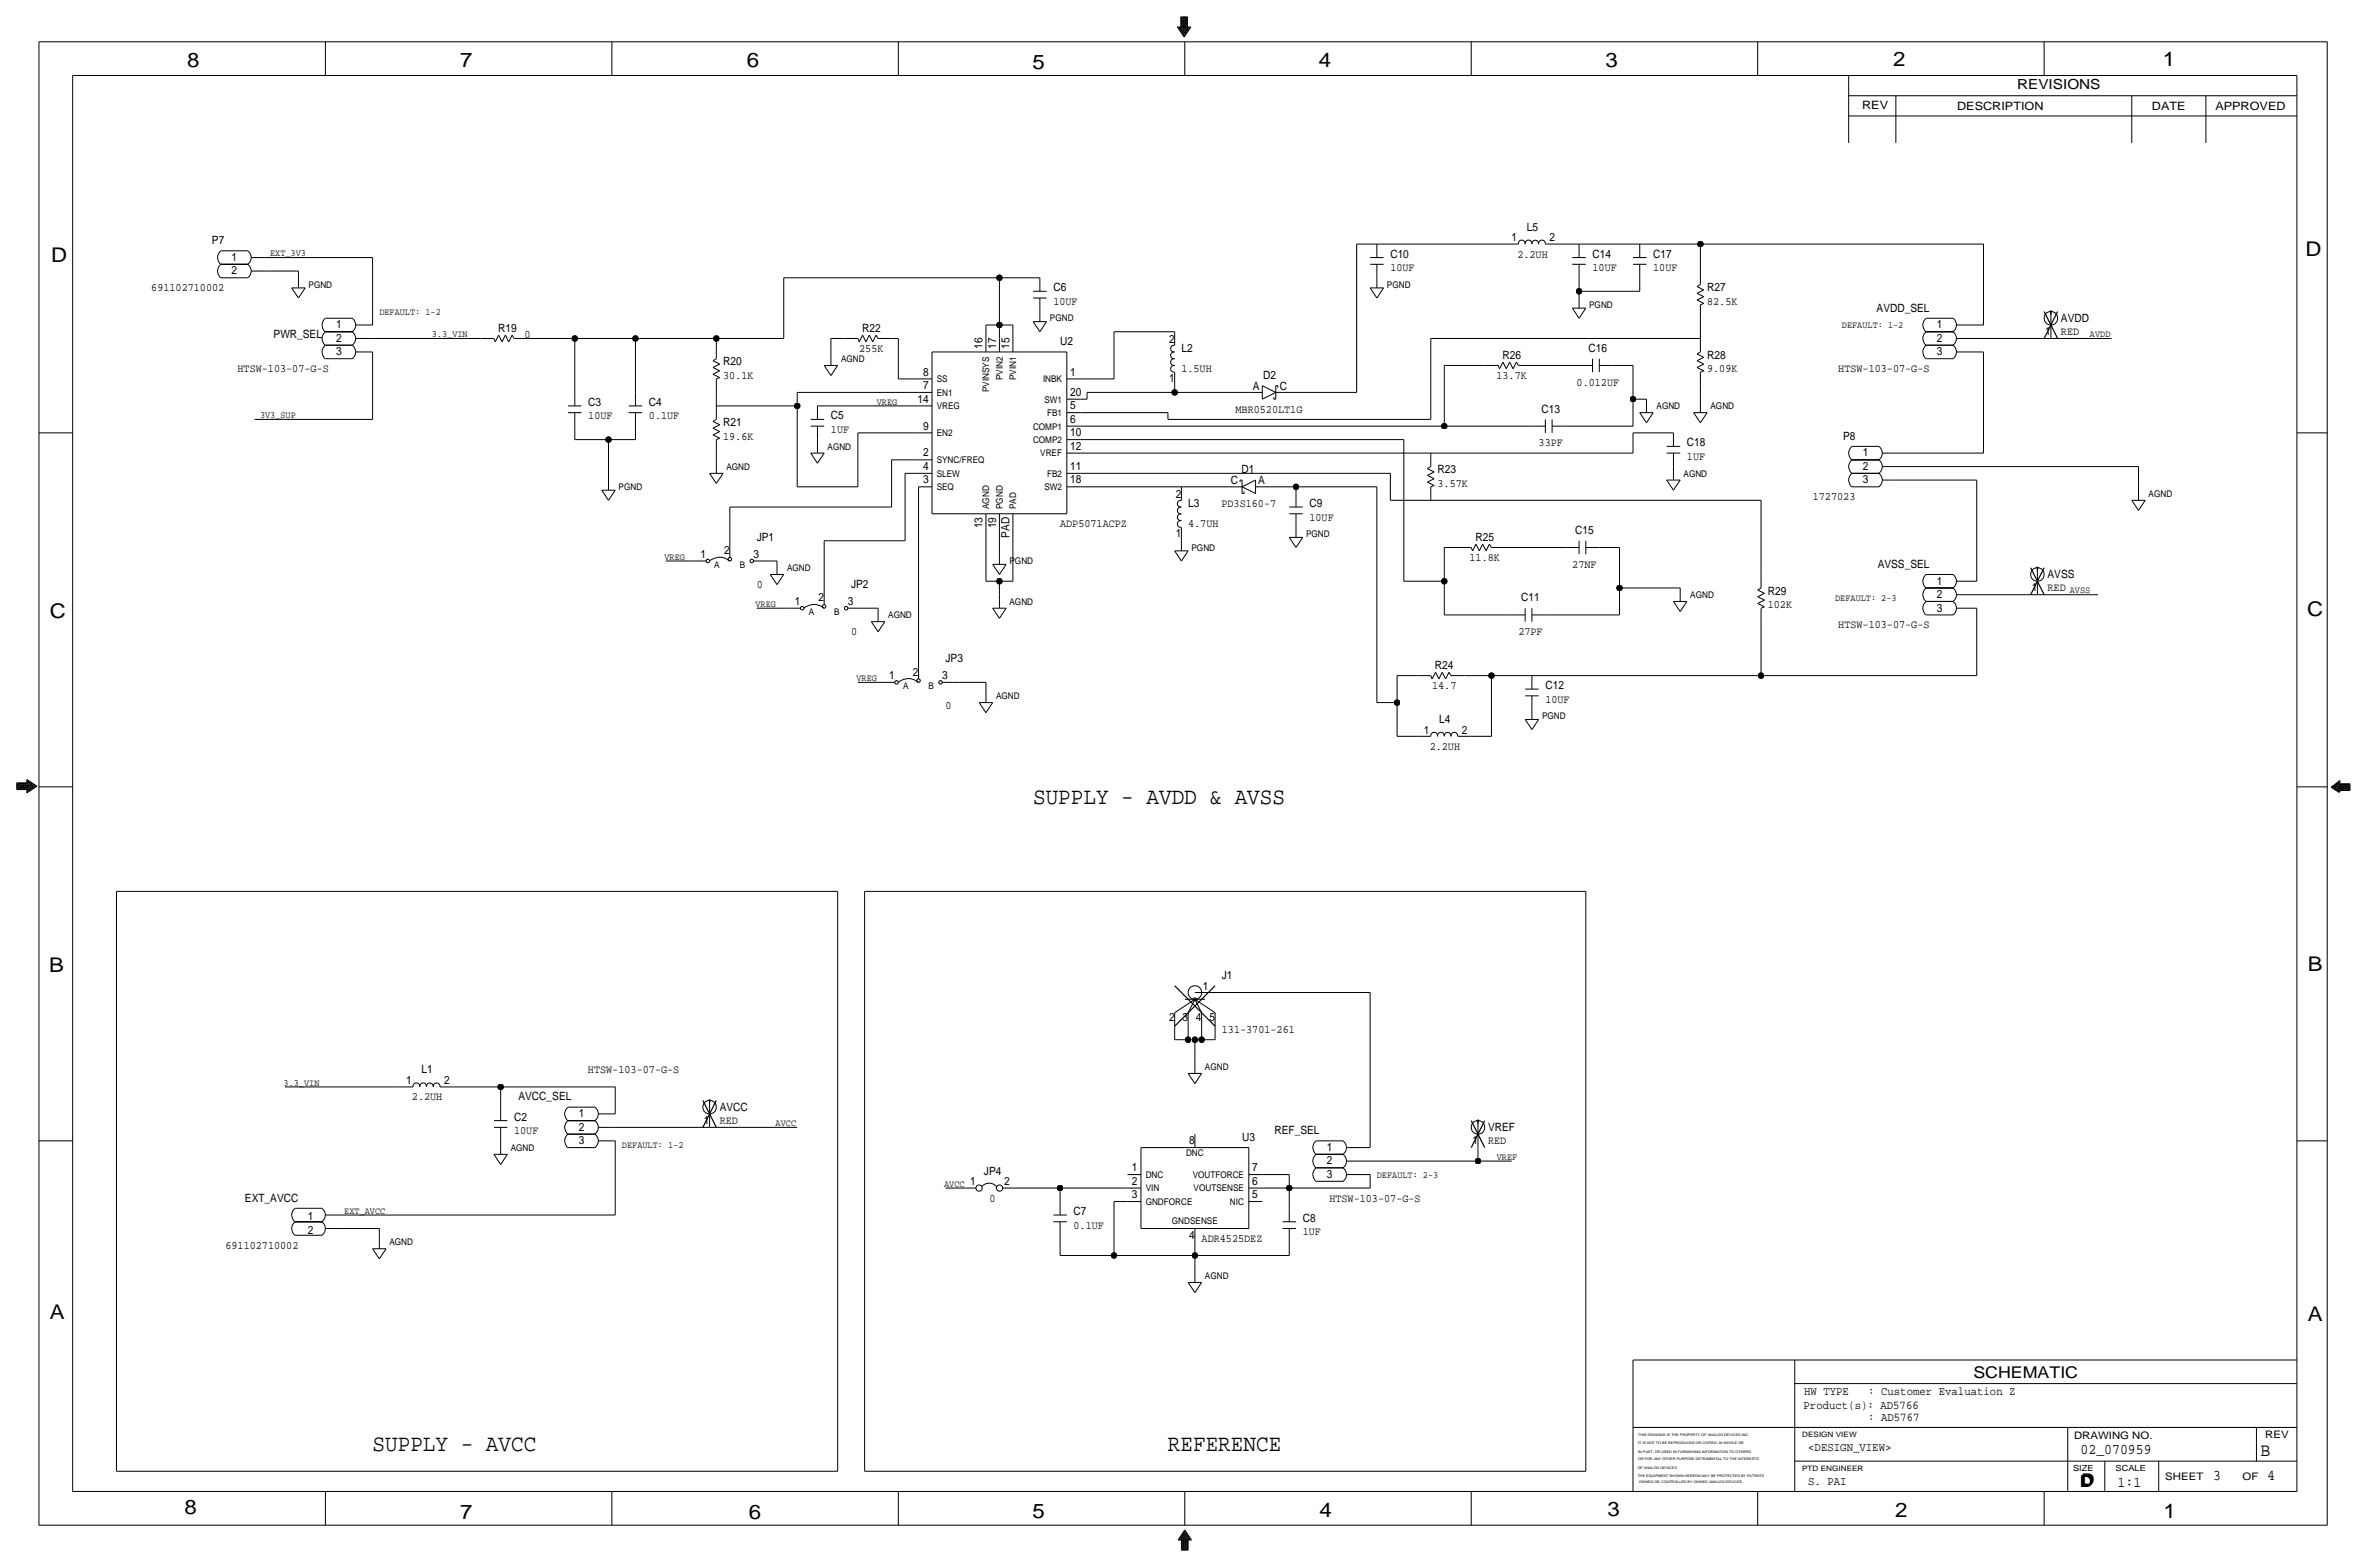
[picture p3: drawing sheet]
<svg xmlns="http://www.w3.org/2000/svg" width="892mm" height="590mm" viewBox="0 0 892 590" stroke-linecap="round" stroke-linejoin="round" font-family="sans-serif">
<defs><g id="words">
<g font-size="8.9">
<text x="389.3" y="302.8">SUPPLY - AVDD &amp; AVSS</text>
<text x="140.4" y="546.6">SUPPLY - AVCC</text>
<text x="440.1" y="546.6">REFERENCE</text>
</g>
<g font-size="7.6">
<text x="70.6" y="25.4">8</text>
<text x="173.4" y="25.4">7</text>
<text x="281.4" y="25.1">6</text>
<text x="389.1" y="26.2">5</text>
<text x="497" y="25.4">4</text>
<text x="605" y="25.1">3</text>
<text x="713.4" y="24.9">2</text>
<text x="815" y="24.9">1</text>
<text x="19.3" y="98.8">D</text>
<text x="868.9" y="96.5">D</text>
<text x="18.7" y="232.7">C</text>
<text x="869.4" y="232.2">C</text>
<text x="869.6" y="365.8">B</text>
<text x="18.5" y="366">B</text>
<text x="18.7" y="496.8">A</text>
<text x="869.6" y="497.6">A</text>
<text x="69.5" y="570.5">8</text>
<text x="173.4" y="572.3">7</text>
<text x="282.1" y="572.3">6</text>
<text x="389.1" y="571.8">5</text>
<text x="497.3" y="571.5">4</text>
<text x="605.7" y="571.2">3</text>
<text x="714.2" y="571.5">2</text>
<text x="815.3" y="572">1</text>
</g>
<text font-size="7" x="851.9" y="548.4">B</text>
<g font-size="6.1">
<text x="743.7" y="518.9">SCHEMATIC</text>
<text x="783.8" y="560.3">D</text>
<text x="784.3" y="559.8">D</text>
</g>
<g font-size="5.6">
<text x="784" y="547.9">02_070959</text>
<text x="834.1" y="557.5">3</text>
<text x="854.4" y="557.5">4</text>
<text x="798" y="560.1">1:1</text>
</g>
<text font-size="5.2" x="760.2" y="33.5">REVISIONS</text>
<g font-size="4.5">
<text x="679.9" y="525.5">HW TYPE</text>
<text x="704" y="525.5">: Customer Evaluation Z</text>
<text x="679.7" y="530.9">Product(s): AD5766</text>
<text x="704" y="535.2">: AD5767</text>
<text x="681.4" y="546.6">&lt;DESIGN_VIEW&gt;</text>
<text x="681.4" y="559.3">S. PAI</text>
</g>
<g font-size="4.3">
<text x="701.8" y="41.1">REV</text>
<text x="737.6" y="41.4">DESCRIPTION</text>
<text x="811" y="41.4">DATE</text>
<text x="834.8" y="41.4">APPROVED</text>
<text x="575.4" y="86.9">L5</text>
<text x="79.9" y="91.9">P7</text>
<text x="569.6" y="90.9">1</text>
<text x="583.9" y="90.9">2</text>
<text x="87.3" y="98.3">1</text>
<text x="524" y="97">C10</text>
<text x="571.8" y="97">2.2UH</text>
<text x="600.2" y="97">C14</text>
<text x="623" y="97">C17</text>
<text x="87.3" y="103.4">2</text>
<text x="524" y="102.1">10UF</text>
<text x="600.2" y="102.1">10UF</text>
<text x="623" y="102.1">10UF</text>
<text x="57" y="109.7">691102710002</text>
<text x="397" y="109.7">C6</text>
<text x="643.3" y="109.7">R27</text>
<text x="397" y="114.8">10UF</text>
<text x="643.3" y="114.8">82.5K</text>
<text x="707.2" y="117.3">AVDD_SEL</text>
<text x="126.6" y="123.7">1</text>
<text x="187.7" y="125">R19</text>
<text x="324.9" y="125">R22</text>
<text x="729.9" y="123.7">1</text>
<text x="776.7" y="121.2">AVDD</text>
<text x="103.1" y="127.5">PWR_SEL</text>
<text x="126.6" y="128.8">2</text>
<text x="197.7" y="127.5">0</text>
<text x="370.3" y="131.3" transform="rotate(-90 370.3 131.3)">16</text>
<text x="375.4" y="131.3" transform="rotate(-90 375.4 131.3)">17</text>
<text x="380.4" y="131.3" transform="rotate(-90 380.4 131.3)">15</text>
<text x="399.5" y="130">U2</text>
<text x="440.5" y="129">2</text>
<text x="729.9" y="128.8">2</text>
<text x="770.7" y="126.2">1</text>
<text x="776.7" y="126.2">RED</text>
<text x="126.6" y="133.9">3</text>
<text x="272.5" y="137.7">R20</text>
<text x="323.8" y="132.6">255K</text>
<text x="445.2" y="132.6">L2</text>
<text x="566.2" y="135.1">R26</text>
<text x="598.7" y="132.6">C16</text>
<text x="643.3" y="135.1">R28</text>
<text x="729.9" y="133.9">3</text>
<text x="89.5" y="140.2">HTSW-103-07-G-S</text>
<text x="272.5" y="142.7">30.1K</text>
<text x="347.8" y="141.5">8</text>
<text x="403.3" y="141.5">1</text>
<text x="440.5" y="143.8">1</text>
<text x="445.2" y="140.2">1.5UH</text>
<text x="476" y="142.7">D2</text>
<text x="563.9" y="142.7">13.7K</text>
<text x="643.3" y="140.2">9.09K</text>
<text x="692.8" y="140.2">HTSW-103-07-G-S</text>
<text x="347.8" y="146.6">7</text>
<text x="403.3" y="149.1">20</text>
<text x="472.1" y="146.8">A</text>
<text x="482.3" y="146.8">C</text>
<text x="594.2" y="145.3">0.012UF</text>
<text x="221.7" y="152.9">C3</text>
<text x="244.6" y="152.9">C4</text>
<text x="345.7" y="151.6">14</text>
<text x="403.3" y="154.2">5</text>
<text x="465.6" y="155.4">MBR0520LT1G</text>
<text x="580.9" y="155.4">C13</text>
<text x="221.7" y="158">10UF</text>
<text x="244.6" y="158">0.1UF</text>
<text x="272.5" y="160.5">R21</text>
<text x="313.1" y="158">C5</text>
<text x="347.8" y="161.8">9</text>
<text x="403.3" y="159.3">6</text>
<text x="272.5" y="165.6">19.6K</text>
<text x="313.1" y="163.1">1UF</text>
<text x="403.3" y="164.3">10</text>
<text x="694.5" y="165.6">P8</text>
<text x="347.8" y="172">2</text>
<text x="403.3" y="169.4">12</text>
<text x="579.8" y="168.1">33PF</text>
<text x="635.7" y="168.1">C18</text>
<text x="635.7" y="173.2">1UF</text>
<text x="702" y="172">1</text>
<text x="347.8" y="177">4</text>
<text x="403.3" y="177">11</text>
<text x="467.9" y="178.3">D1</text>
<text x="541.7" y="178.3">R23</text>
<text x="702" y="177">2</text>
<text x="347.8" y="182.1">3</text>
<text x="403.3" y="182.1">18</text>
<text x="463.8" y="182.4">C</text>
<text x="474.2" y="182.4">A</text>
<text x="541.7" y="183.4">3.57K</text>
<text x="702" y="182.1">3</text>
<text x="443.1" y="187.5">2</text>
<text x="447.8" y="191">L3</text>
<text x="460.3" y="191">PD3S160-7</text>
<text x="493.5" y="191">C9</text>
<text x="683.2" y="188.5">1727023</text>
<text x="493.5" y="196.1">10UF</text>
<text x="285.2" y="203.7">JP1</text>
<text x="370.3" y="199.1" transform="rotate(-90 370.3 199.1)">13</text>
<text x="375.4" y="199.1" transform="rotate(-90 375.4 199.1)">19</text>
<text x="380.4" y="202.7" transform="rotate(-90 380.4 202.7)">PAD</text>
<text x="399.5" y="198.6">ADP5071ACPZ</text>
<text x="443.1" y="202.2">1</text>
<text x="447.8" y="198.6">4.7UH</text>
<text x="556" y="203.7">R25</text>
<text x="593.6" y="201.2">C15</text>
<text x="272.9" y="208.8">2</text>
<text x="264" y="210.1">1</text>
<text x="283.9" y="210.1">3</text>
<text x="553.8" y="211.3">11.8K</text>
<text x="592.5" y="213.9">27NF</text>
<text x="707.6" y="213.9">AVSS_SEL</text>
<text x="285.2" y="221.5">0</text>
<text x="320.8" y="221.5">JP2</text>
<text x="729.9" y="220.2">1</text>
<text x="771.6" y="217.7">AVSS</text>
<text x="299.6" y="227.8">1</text>
<text x="308.5" y="226.6">2</text>
<text x="319.5" y="227.8">3</text>
<text x="573.3" y="226.6">C11</text>
<text x="666.2" y="224">R29</text>
<text x="729.9" y="225.3">2</text>
<text x="765.7" y="222.8">1</text>
<text x="771.6" y="222.8">RED</text>
<text x="666.2" y="229.1">102K</text>
<text x="729.9" y="230.4">3</text>
<text x="320.8" y="239.3">0</text>
<text x="572.2" y="239.3">27PF</text>
<text x="692.8" y="236.7">HTSW-103-07-G-S</text>
<text x="356.3" y="249.4">JP3</text>
<text x="540.8" y="252">R24</text>
<text x="335.1" y="255.8">1</text>
<text x="344" y="254.5">2</text>
<text x="355" y="255.8">3</text>
<text x="539.7" y="259.6">14.7</text>
<text x="582.4" y="259.6">C12</text>
<text x="356.3" y="267.2">0</text>
<text x="582.4" y="264.7">10UF</text>
<text x="542.4" y="272.3">L4</text>
<text x="536.6" y="276.4">1</text>
<text x="550.9" y="276.4">2</text>
<text x="538.8" y="282.4">2.2UH</text>
<text x="460.5" y="368.8">J1</text>
<text x="453.3" y="372.9">1</text>
<text x="440.5" y="384.6">2</text>
<text x="445.6" y="384.6">3</text>
<text x="450.7" y="384.6">4</text>
<text x="455.8" y="384.6">5</text>
<text x="460.5" y="389.1">131-3701-261</text>
<text x="158.9" y="404.4">L1</text>
<text x="221.6" y="404.4">HTSW-103-07-G-S</text>
<text x="153" y="408.4">1</text>
<text x="167.3" y="408.4">2</text>
<text x="155.3" y="414.5">2.2UH</text>
<text x="195.4" y="414.5">AVCC_SEL</text>
<text x="271.2" y="418.3">AVCC</text>
<text x="193.8" y="422.1">C2</text>
<text x="218.1" y="426">2</text>
<text x="218.1" y="420.9">1</text>
<text x="265.3" y="423.4">1</text>
<text x="271.2" y="423.4">RED</text>
<text x="560.8" y="426">VREF</text>
<text x="193.8" y="427.2">10UF</text>
<text x="218.1" y="431">3</text>
<text x="448.2" y="431">8</text>
<text x="468.1" y="429.8">U3</text>
<text x="480.3" y="427.2">REF_SEL</text>
<text x="554.8" y="431">1</text>
<text x="560.8" y="431">RED</text>
<text x="500" y="433.6">1</text>
<text x="370.8" y="442.5">JP4</text>
<text x="426.6" y="441.2">1</text>
<text x="471.9" y="441.2">7</text>
<text x="500" y="443.7">3</text>
<text x="500" y="438.7">2</text>
<text x="365.6" y="446.3">1</text>
<text x="378.4" y="446.3">2</text>
<text x="426.6" y="446.3">2</text>
<text x="471.9" y="446.3">6</text>
<text x="92.3" y="452.6">EXT_AVCC</text>
<text x="372.9" y="452.6">0</text>
<text x="426.6" y="451.4">3</text>
<text x="471.9" y="451.4">5</text>
<text x="501" y="452.6">HTSW-103-07-G-S</text>
<text x="116" y="459.7">1</text>
<text x="404.6" y="457.7">C7</text>
<text x="490.9" y="460.2">C8</text>
<text x="116" y="464.8">2</text>
<text x="404.6" y="462.8">0.1UF</text>
<text x="448.2" y="466.6">4</text>
<text x="452.8" y="467.9">ADR4525DEZ</text>
<text x="490.9" y="465.3">1UF</text>
<text x="85" y="470.4">691102710002</text>
</g>
<g font-size="3.9">
<text x="781.6" y="542.1">DRAWING NO.</text>
<text x="853.6" y="541.8">REV</text>
<text x="816" y="557.4">SHEET</text>
<text x="845.1" y="557.5">OF</text>
</g>
<g font-size="3.6">
<text x="101.8" y="96.5">EXT_3V3</text>
<text x="143" y="118.6">DEFAULT: 1-2</text>
<text x="694.1" y="123.7">DEFAULT: 1-2</text>
<text x="162.8" y="127">3.3_VIN</text>
<text x="787.6" y="127">AVDD</text>
<text x="330.4" y="152.4">VREG</text>
<text x="98" y="157.5">3V3_SUP</text>
<text x="250.4" y="210.8">VREG</text>
<text x="691.6" y="226.6">DEFAULT: 2-3</text>
<text x="780" y="223.5">AVSS</text>
<text x="284.7" y="228.6">VREG</text>
<text x="322.8" y="256.5">VREG</text>
<text x="106.9" y="408.9">3.3_VIN</text>
<text x="292.3" y="424.2">AVCC</text>
<text x="234.4" y="432.3">DEFAULT: 1-2</text>
<text x="564.1" y="436.9">VREF</text>
<text x="518.9" y="443.7">DEFAULT: 2-3</text>
<text x="355.8" y="447">AVCC</text>
<text x="129.7" y="457.2">EXT_AVCC</text>
</g>
<g font-size="3.5">
<text x="116.3" y="108.4">PGND</text>
<text x="522.7" y="108.4">PGND</text>
<text x="598.9" y="116">PGND</text>
<text x="395.7" y="121.1">PGND</text>
<text x="316.9" y="136.4">AGND</text>
<text x="377.9" y="143.3" transform="rotate(-90 377.9 143.3)">PVIN2</text>
<text x="383" y="143.3" transform="rotate(-90 383 143.3)">PVIN1</text>
<text x="353" y="144">SS</text>
<text x="353" y="149.1">EN1</text>
<text x="372.8" y="147.7" transform="rotate(-90 372.8 147.7)">PVINSYS</text>
<text x="393.1" y="144">INBK</text>
<text x="353" y="154.2">VREG</text>
<text x="393.6" y="151.6">SW1</text>
<text x="624.3" y="154.2">AGND</text>
<text x="644.6" y="154.2">AGND</text>
<text x="389.3" y="161.8">COMP1</text>
<text x="394.6" y="156.7">FB1</text>
<text x="353" y="164.3">EN2</text>
<text x="389.3" y="166.9">COMP2</text>
<text x="311.9" y="169.4">AGND</text>
<text x="392" y="172">VREF</text>
<text x="273.8" y="177">AGND</text>
<text x="353" y="179.6">SLEW</text>
<text x="353" y="174.5">SYNC/FREQ</text>
<text x="394.6" y="179.6">FB2</text>
<text x="634.4" y="179.6">AGND</text>
<text x="233.1" y="184.6">PGND</text>
<text x="353" y="184.7">SEQ</text>
<text x="393.6" y="184.7">SW2</text>
<text x="372.8" y="191.8" transform="rotate(-90 372.8 191.8)">AGND</text>
<text x="377.9" y="191.8" transform="rotate(-90 377.9 191.8)">PGND</text>
<text x="383" y="191.8" transform="rotate(-90 383 191.8)">PAD</text>
<text x="809.7" y="187.2">AGND</text>
<text x="492.2" y="202.4">PGND</text>
<text x="449" y="207.5">PGND</text>
<text x="269.2" y="213.9">A</text>
<text x="278.8" y="213.9">B</text>
<text x="296.6" y="215.1">AGND</text>
<text x="380.4" y="212.5">PGND</text>
<text x="380.4" y="227.8">AGND</text>
<text x="637" y="225.3">AGND</text>
<text x="304.7" y="231.6">A</text>
<text x="314.4" y="231.6">B</text>
<text x="334.7" y="232.9">AGND</text>
<text x="340.3" y="259.6">A</text>
<text x="349.9" y="259.6">B</text>
<text x="375.4" y="263.4">AGND</text>
<text x="581.1" y="271">PGND</text>
<text x="454.1" y="403.1">AGND</text>
<text x="192.5" y="433.6">AGND</text>
<text x="447" y="435.4">DNC</text>
<text x="431.7" y="443.7">DNC</text>
<text x="449.5" y="443.7">VOUTFORCE</text>
<text x="431.7" y="448.8">VIN</text>
<text x="449.8" y="448.8">VOUTSENSE</text>
<text x="431.7" y="453.9">GNDFORCE</text>
<text x="463.5" y="453.9">NIC</text>
<text x="441.6" y="461">GNDSENSE</text>
<text x="146.8" y="469.1">AGND</text>
<text x="454.1" y="481.8">AGND</text>
</g>
<g font-size="3.2">
<text x="781.3" y="554">SIZE</text>
<text x="797.3" y="554">SCALE</text>
</g>
<g font-size="2.8">
<text x="679.1" y="541.3">DESIGN VIEW</text>
<text x="679.1" y="554">PTD ENGINEER</text>
</g>
<g font-size="1.3">
<text x="617.3" y="543.9">IT IS NOT TO BE REPRODUCED OR COPIED, IN WHOLE OR</text>
<text x="617.3" y="541.1">THIS DRAWING IS THE PROPERTY OF ANALOG DEVICES INC.</text>
<text x="617.3" y="550">OR FOR ANY OTHER PURPOSE DETRIMENTAL TO THE INTERESTS</text>
<text x="617.3" y="547.2">IN PART, OR USED IN FURNISHING INFORMATION TO OTHERS,</text>
<text x="617.2" y="553.2">OF ANALOG DEVICES.</text>
<text x="617.2" y="556.3">THE EQUIPMENT SHOWN HEREON MAY BE PROTECTED BY PATENTS</text>
<text x="617.7" y="558.8">OWNED OR CONTROLLED BY OWNED ANALOG DEVICES.</text>
</g>
</g></defs>
<g fill="none" stroke="#000" stroke-width=".38">
<path d="M14.7 15.7v558.8zM14.7 15.7h862.3zM122.6 15.7v12.7zM230.6 15.7v12.7zM338.5 15.7v12.7zM443.7 10.2h1.3zM443.7 10.2l2.5 3.8zM444.2 10.4h1zM444.2 10.4l2 3.1zM444.7 10.7h.8zM444.7 10.7l1.5 2.3zM445 6.4h2.5z"/>
<path d="M445 6.4v3.8zM445.2 10.9l1 1.5zM445.2 10.9h.5zM445.2 6.6h2zM445.2 6.6v3.8zM445.5 6.9h1.5zM445.5 6.9v3.8zM445.7 7.1h1zM445.7 11.2h.3zM445.7 11.2l.5 .7zM445.7 7.1v3.8zM446 7.4h.5z"/>
<path d="M446 7.4v3.8zM446.2 7.6v4.1zM446.5 15.7v12.7zM446.5 11.2h.2zM446.5 7.4v3.8zM446.7 11.2l-.5 .7zM446.7 7.1v3.8zM446.7 10.9h.5zM447 6.9v3.8zM447 10.7h.8zM447.2 10.4h1.1zM447.2 10.9l-1 1.5z"/>
<path d="M447.2 6.6v3.8zM447.5 6.4v3.8zM447.5 10.2h1.3zM447.8 10.7l-1.6 2.3zM448.3 10.4l-2.1 3.1zM448.8 10.2l-2.6 3.8zM554.4 15.7v12.7zM662.4 15.7v12.7zM770.3 15.7v12.7zM877 15.7v558.8zM27.4 28.4h838.2zM27.4 28.4v533.4z"/>
<path d="M696.7 28.4v25.4zM696.7 36.1h168.9zM714.5 36.1v17.7zM803.4 36.1v17.7zM831.3 36.1v17.7zM865.6 28.4v533.4zM696.7 43.7h168.9zM83.2 94.5a3.3 3.3 0 0 0 0 5.1 3.3 3.3 0 0 0 0 5.1M83.3 99.6h10.1zM83.3 94.5h10.1zM93.4 94.5a3.1 3.1 0 0 1 0 5.1 3.1 3.1 0 0 1 0 5M94.7 97h5.1z"/>
<path d="M99.8 97h40.6zM140.4 97v25.4zM511.3 91.9h7.6zM511.3 91.9v55.9zM516.3 97h5.1zM516.3 99.6h5.1zM518.9 91.9h48.2zM518.9 99.6v5zM518.9 91.9v5.1zM567.1 91.9h5.1zM572.2 91.9a1.27 1.27 0 0 1 1.3-1.5 1.27 1.27 0 0 1 1.2 1.5M577.2 91.9a1.26 1.26 0 0 0-1.2-1.5 1.26 1.26 0 0 0-1.2 1.5"/>
<path d="M577.3 91.9a1.26 1.26 0 0 1 1.2-1.4 1.26 1.26 0 0 1 1.3 1.4M582.3 91.9a1.27 1.27 0 0 0-1.3-1.5 1.27 1.27 0 0 0-1.2 1.6M582.4 91.9h5.1zM587.5 91.9h7.6zM592.5 97h5.1zM592.5 99.6h5.1zM595.1 91.9h22.8zM595.1 99.6v5zM595.1 91.9v5.1zM615.4 97h5.1zM615.4 99.6h5.1zM617.9 91.9h22.9z"/>
<path d="M617.9 99.6v5zM617.9 91.9v5.1zM640.8 91.9h106.7zM640.8 91.9v10.2zM747.5 91.9v30.5zM83.3 104.6h10.1zM94.7 102.1h5.1zM99.8 102.1h12.7zM109.9 108.5h5.1zM109.9 108.5l2.6 3.8zM112.5 102.1v2.5zM112.5 104.6v3.9z"/>
<path d="M115 108.5l-2.5 3.8zM122.6 119.9a3.3 3.3 0 0 0 0 5.1M122.6 119.9h10.2zM132.7 119.9a3.1 3.1 0 0 1 0 5.1M295.4 104.6h81.2zM295.4 104.6v22.9zM376.6 104.6v17.8zM376.6 104.6h15.3zM389.3 109.7h5.1zM389.3 112.3h5.1zM391.9 112.3v5zM391.9 104.6v5.1z"/>
<path d="M391.9 117.3v3.9zM516.3 108.5h5.1zM516.3 108.5l2.6 3.8zM518.9 104.6v3.9zM521.4 108.5l-2.5 3.8zM592.5 116.1h5.1zM592.5 116.1l2.6 3.8zM595.1 109.7h22.8zM595.1 104.6v5.1zM595.1 109.7v2.6zM595.1 112.3v3.8zM597.6 116.1l-2.5 3.8z"/>
<path d="M617.9 104.6v5.1zM639.5 107.9l1.3-.7zM639.5 107.9l2.6 1.3zM639.5 110.5l2.6-1.3zM639.5 110.5l2.6 1.3zM639.5 113l2.6-1.2zM639.5 113l2.6 1.3zM640.8 119.9v7.6zM640.8 114.8v5.1zM640.8 102.1v5.1zM640.8 114.8l1.3-.5zM725.8 119.9a3.3 3.3 0 0 0 0 5.1"/>
<path d="M725.9 119.9h10.1zM736 119.9a3.1 3.1 0 0 1 0 5.1M772.9 117.3v10.2zM772.9 117.3v1.4zM122.6 125a3.3 3.3 0 0 0 0 5.1M122.6 130a3.3 3.3 0 0 0 0 5.2M122.6 125h10.2zM122.6 135.1h10.2zM122.6 130h10.2zM132.7 125a3.1 3.1 0 0 1 0 5M132.7 130.1a3.1 3.1 0 0 1 0 5M134.1 132.6h5z"/>
<path d="M134.1 127.5h5zM134.1 122.4h5zM139.1 122.4h1.3zM139.1 127.5h42zM139.1 132.6h1.3zM140.4 132.6v25.4zM181.1 127.5h5zM186.1 127.5l.5 1.3zM187.9 126.2l1.3 2.6zM187.9 126.2l-1.3 2.6zM190.4 126.2l1.3 2.6zM190.4 126.2l-1.2 2.6z"/>
<path d="M193 126.2l.8 1.3zM193 126.2l-1.3 2.6zM193.8 127.5h5zM198.8 127.5h17.8zM216.6 127.5h22.9zM216.6 127.5v20.3zM239.5 127.5h30.5zM239.5 127.5v20.3zM268.7 135.9l1.3-.8zM268.7 135.9l2.5 1.3zM268.7 138.4l2.5-1.2zM268.7 138.4l2.5 1.3z"/>
<path d="M270 127.5h25.4zM270 127.5v2.5zM270 130v5.1zM310.6 137.7l2.5 3.8zM310.6 137.7h5.1zM313.1 127.5h5.1zM313.1 127.5v5.1zM313.1 132.6v5zM315.7 137.7l-2.6 3.8zM318.2 127.5h5.1zM323.3 127.5l.5 1.3zM325.1 126.2l1.2 2.6z"/>
<path d="M325.1 126.2l-1.3 2.6zM327.6 126.2l1.3 2.6zM327.6 126.2l-1.3 2.6zM330.1 126.2l.8 1.3zM330.1 126.2l-1.2 2.6zM330.9 127.5h5.1zM336 127.5h2.5zM338.5 127.5v15.2zM351.2 132.6h50.8zM351.2 132.6v60.9zM371.6 122.4h5zM371.6 122.4v5.1z"/>
<path d="M371.6 127.5v5.1zM376.6 122.4h5.1zM376.6 122.4v5.1zM376.6 127.5v5.1zM381.7 122.4v5.1zM381.7 127.5v5.1zM389.3 121.2h5.1zM389.3 121.2l2.6 3.8zM394.4 121.2l-2.5 3.8zM402 132.6v60.9zM419.8 125h22.9zM419.8 125v17.7z"/>
<path d="M442.6 130.1a1.26 1.26 0 0 0-1.5 1.2 1.26 1.26 0 0 0 1.5 1.3M442.6 132.6a1.26 1.26 0 0 0-1.5 1.3 1.26 1.26 0 0 0 1.5 1.2M442.6 135.2a1.26 1.26 0 0 0-1.5 1.2 1.26 1.26 0 0 0 1.5 1.3M442.6 137.7a1.26 1.26 0 0 0-1.5 1.3 1.26 1.26 0 0 0 1.5 1.2M442.7 125v5zM539.2 127.5h101.6zM539.2 127.5v30.5zM544.3 137.7h15.2zM544.3 137.7v22.8zM559.5 137.7h5.1zM564.6 137.7l.5 1.2zM566.4 136.4l1.2 2.5z"/>
<path d="M566.4 136.4l-1.3 2.5zM568.9 136.4l1.3 2.5zM568.9 136.4l-1.3 2.5zM571.4 136.4l.8 1.3zM571.4 136.4l-1.2 2.5zM572.2 137.7h5.1zM577.3 137.7h17.8zM595.1 137.7h5.1zM600.2 135.1v5.1zM602.7 137.7h5.1zM602.7 135.1v5.1zM607.8 137.7h7.6z"/>
<path d="M615.4 137.7v12.7zM639.5 133.3l1.3-.7zM639.5 133.3l2.6 1.3zM639.5 135.9l2.6-1.3zM639.5 135.9l2.6 1.3zM639.5 138.4l2.6-1.2zM639.5 138.4l2.6 1.3zM640.8 127.5v5.1zM725.8 125a3.3 3.3 0 0 0 0 5.1M725.8 130a3.3 3.3 0 0 0 0 5.2M725.9 125h10.1zM725.9 135.1h10.1z"/>
<path d="M725.9 130h10.1zM736 125a3.1 3.1 0 0 1 0 5M736 130.1a3.1 3.1 0 0 1 0 5M737.3 132.6h5.1zM737.3 127.5h5.1zM737.3 122.4h5.1zM742.4 122.4h5.1zM742.4 132.6h5.1zM742.4 127.5h30.5zM747.5 132.6v38.1zM772.9 127.5h22.8zM96 158h44.4z"/>
<path d="M214.1 152.9h5.1zM214.1 155.4h5.1zM216.6 155.4v5.1zM216.6 147.8v5.1zM236.9 152.9h5.1zM236.9 155.4h5.1zM239.5 155.4v5.1zM239.5 147.8v5.1zM268.7 158.7l1.3-.7zM268.7 158.7l2.5 1.3zM268.7 141l2.5-1.3zM268.7 141l2.5 1.2z"/>
<path d="M270 152.9h30.4zM270 147.8v5.1zM270 152.9v5.1zM270 142.7v5.1zM270 142.7l1.2-.5zM300.4 152.9v30.5zM300.4 147.8v5.1zM300.4 147.8h45.8zM305.5 158h5.1zM308.1 152.9h38.1zM308.1 152.9v5.1zM338.5 142.7h7.7z"/>
<path d="M346.2 152.9h5zM346.2 142.7h5zM346.2 147.8h5zM402 155.4h5.1zM402 142.7h5.1zM402 150.4h5.1zM407.1 155.4h33zM407.1 142.7h12.7zM407.1 150.4h2.6zM409.7 147.8v2.6zM409.7 147.8h33zM440.1 158h99.1z"/>
<path d="M440.1 155.4v2.6zM442.7 147.8h27.9zM442.7 145.3v2.5zM442.7 140.2v5.1zM442.7 141v.2zM470.6 147.8h5.1zM475.7 145.3l5.1 2.5zM475.7 145.3v5.1zM475.7 150.4l5.1-2.6zM480 150.4h.8zM480 149.6v.8zM480.8 147.8h5.1z"/>
<path d="M480.8 145.3h.7zM480.8 145.3v5.1zM481.5 145.3v.7zM485.9 147.8h25.4zM582.4 158v5.1zM584.9 158v5.1zM615.4 150.4v10.1zM615.4 150.4h5.1zM617.9 155.4l2.6 3.9zM617.9 155.4h5.1zM620.5 150.4v4.9zM623 155.4l-2.5 3.9z"/>
<path d="M638.3 155.4l2.5 3.9zM638.3 155.4h5zM640.8 145.3v5.1zM640.8 150.4v4.9zM640.8 140.2v5.1zM640.8 140.2l1.3-.5zM643.3 155.4l-2.5 3.9zM14.7 163.1h12.7zM216.6 165.6h12.7zM216.6 160.5v5.1zM229.3 165.6h10.2zM229.3 165.6v15.2z"/>
<path d="M239.5 160.5v5.1zM267.4 178.3l2.6 3.8zM267.4 178.3h5.1zM268.7 161.3l2.5-1.3zM268.7 161.3l2.5 1.3zM268.7 163.8l2.5-1.2zM268.7 163.8l2.5 1.3zM270 170.7v2.5zM270 165.6v5.1zM270 165.6l1.2-.5zM270 173.2v5zM272.5 178.3l-2.5 3.8z"/>
<path d="M305.5 170.7l2.6 3.8zM305.5 170.7h5.1zM305.5 160.5h5.1zM308.1 165.6v5zM308.1 160.5v5.1zM310.6 170.7l-2.5 3.8zM323.3 163.1h22.9zM323.3 163.1v20.3zM336 173.2v17.8zM336 173.2h10.2zM341.1 178.3v25.4zM341.1 178.3h5.1z"/>
<path d="M346.2 163.1h5zM346.2 178.3h5zM346.2 173.2h5zM402 170.7h5.1zM402 178.3h5.1zM402 165.6h5.1zM402 160.5h5.1zM407.1 160.5h137.2zM407.1 165.6h121.9zM407.1 178.3h116.9zM407.1 170.7h132.1zM524 178.3v10.2z"/>
<path d="M529 165.6v53.3zM537.9 176.5l1.3-.7zM537.9 176.5l2.6 1.3zM537.9 179.1l2.6-1.3zM537.9 179.1l2.6 1.2zM539.2 170.7h76.2zM539.2 170.7v5.1zM544.3 160.5h33zM577.3 160.5h5.1zM584.9 160.5h5.1zM590 160.5h25.4zM615.4 163.1h15.2z"/>
<path d="M615.4 163.1v7.6zM628.1 168.1h5.1zM628.1 170.7h5.1zM630.6 175.8v4.9zM630.6 170.7v5.1zM630.6 163.1v5zM697.9 168.1a3.3 3.3 0 0 0 0 5.1 3.3 3.3 0 0 0 0 5.2 3.3 3.3 0 0 0 0 5M697.9 173.2h10.2zM697.9 178.3h10.2zM697.9 168.1h10.2zM708.1 168.2a3.1 3.1 0 0 1 0 5.1 3.1 3.1 0 0 1 0 5 3.1 3.1 0 0 1 0 5.1M709.4 175.8h5.1z"/>
<path d="M709.4 170.7h5.1zM714.5 170.7h33zM714.5 175.8h91.4zM805.9 175.8v7.6zM865.6 163.1h11.4zM226.8 184.7h5.1zM226.8 184.7l2.5 3.8zM229.3 180.8v3.9zM231.9 184.7l-2.6 3.8zM275 191h61zM275 191v15.2zM300.4 183.4h22.9z"/>
<path d="M346.2 183.4v68.6zM346.2 183.4h5zM351.2 193.5h50.8zM371.6 198.6v20.3zM371.6 193.5v5.1zM376.6 198.6v10.2zM376.6 193.5v5.1zM381.7 198.6v20.3zM381.7 193.5v5.1zM402 183.4h5.1zM407.1 183.4h38.1zM445.2 188.5a1.26 1.26 0 0 0-1.5 1.3 1.26 1.26 0 0 0 1.5 1.2"/>
<path d="M445.2 191.1a1.26 1.26 0 0 0-1.5 1.2 1.26 1.26 0 0 0 1.5 1.2M445.2 193.6a1.26 1.26 0 0 0-1.5 1.2 1.26 1.26 0 0 0 1.5 1.3M445.2 196.1a1.26 1.26 0 0 0-1.5 1.3 1.26 1.26 0 0 0 1.5 1.2M445.2 183.4h17.8zM445.2 183.4v5.1zM445.2 198.6v5.1zM445.2 199.4v.2zM463 183.4h5.1zM467.3 180.8v.8zM467.3 180.8h.8zM468.1 185.9h.7zM468.1 180.8v5.1z"/>
<path d="M468.1 183.4l5.1-2.6zM468.1 183.4l5.1 2.5zM468.8 185.2v.7zM473.2 183.4h5zM473.2 180.8v5.1zM478.2 183.4h10.2zM485.9 191h5zM485.9 193.5h5zM488.4 183.4h30.5zM488.4 183.4v2.5zM488.4 193.5v5.1zM488.4 185.9v5.1z"/>
<path d="M488.4 198.6v3.8zM518.9 183.4v81.3zM524 188.5h15.2zM537.9 181.6l2.6-1.3zM537.9 181.6l2.6 1.3zM539.2 188.5h124.5zM539.2 183.4v5.1zM539.2 183.4l1.3-.5zM628.1 180.8l2.5 3.9zM628.1 180.8h5.1zM633.2 180.8l-2.6 3.9zM663.7 188.5v27.9z"/>
<path d="M697.9 183.4h10.2zM709.4 180.8h5.1zM714.5 180.8h30.4zM744.9 180.8v38.1zM803.4 188.5l2.5 3.8zM803.4 188.5h5zM805.9 183.4v5zM808.4 188.5l-2.5 3.8zM250.9 211.3h11.4zM262.3 211.3h3.8zM267.4 211.3a5.7 5.7 0 0 1 7.6 0M275 206.2v3.8z"/>
<path d="M284 211.3h3.7zM287.7 211.3h5.1zM290.3 216.4l2.5 3.8zM290.3 216.4h5.1zM292.8 211.3v5zM295.4 216.4l-2.6 3.8zM310.6 203.7h30.5zM310.6 203.7v20.3zM371.6 218.9h5zM374.1 212.6h5.1zM374.1 212.6l2.5 3.8zM376.6 218.9h5.1z"/>
<path d="M376.6 218.9v5.1zM376.6 208.8v3.8zM379.2 212.6l-2.6 3.8zM442.7 207.5h5.1zM442.7 207.5l2.5 3.8zM445.2 203.7v3.8zM447.8 207.5l-2.6 3.8zM485.9 202.4h5zM485.9 202.4l2.5 3.8zM490.9 202.4l-2.5 3.8zM529 218.9h15.3zM544.3 206.2h5.1z"/>
<path d="M544.3 206.2v12.7zM544.3 218.9v12.7zM549.4 206.2h5zM554.4 206.2l.5 1.3zM556.2 205l1.3 2.5zM556.2 205l-1.3 2.5zM558.7 205l1.3 2.5zM558.7 205l-1.2 2.5zM561.3 205l.8 1.2zM561.3 205l-1.3 2.5zM562.1 206.2h5zM567.1 206.2h22.9z"/>
<path d="M590 206.2h5.1zM595.1 203.7v5.1zM597.6 206.2h5.1zM597.6 203.7v5.1zM602.7 206.2h7.6zM610.3 206.2v15.3zM663.7 216.4v5.1zM725.8 216.4a3.3 3.3 0 0 0 0 5.1 3.3 3.3 0 0 0 0 5.1 3.3 3.3 0 0 0 0 5.1M725.9 216.4h10.1zM736 216.5a3.1 3.1 0 0 1 0 5 3.1 3.1 0 0 1 0 5.1 3.1 3.1 0 0 1 0 5M737.3 218.9h5.1zM742.4 218.9h2.5z"/>
<path d="M767.8 213.9v10.1zM767.8 213.9v1.3zM285.2 229.1h12.7zM297.9 229.1h3.8zM303 229.1a5.7 5.7 0 0 1 7.5 0M310.6 224v3.8zM319.5 229.1h3.8zM323.3 229.1h7.6zM328.4 234.2l2.5 3.8zM328.4 234.2h5.1zM330.9 229.1v5zM333.5 234.2l-2.6 3.8z"/>
<path d="M374.1 229.1l2.5 3.8zM374.1 229.1h5.1zM376.6 224v5zM379.2 229.1l-2.6 3.8zM544.3 231.6h25.4zM569.7 231.6h5.1zM574.8 229.1v5.1zM577.3 231.6h5.1zM577.3 229.1v5.1zM582.4 231.6h27.9zM610.3 221.5v10.1zM610.3 221.5h22.9z"/>
<path d="M630.6 226.6l2.6 3.8zM630.6 226.6h5.1zM633.2 221.5v5zM635.7 226.6l-2.5 3.8zM662.4 222.2l1.3-.7zM662.4 222.2l2.5 1.3zM662.4 224.8l2.5-1.3zM662.4 224.8l2.5 1.3zM662.4 227.3l2.5-1.2zM662.4 227.3l2.5 1.3zM663.7 234.2v20.3zM663.7 229.1v5.1z"/>
<path d="M663.7 229.1l1.2-.5zM725.9 221.5h10.1zM725.9 231.6h10.1zM725.9 226.6h10.1zM737.3 229.1h5.1zM737.3 224h5.1zM742.4 229.1h2.5zM742.4 224h25.4zM744.9 229.1v25.4zM767.8 224h22.9zM323.3 257h10.2zM333.5 257h3.7z"/>
<path d="M338.5 257a5.7 5.7 0 0 1 7.6 0M346.2 252v3.7zM355.1 257h3.8zM358.9 257h12.7zM371.6 257v2.6zM371.6 259.6v5zM526.5 254.5h7.6zM526.5 254.5v10.2zM534.1 254.5h5.1zM539.2 254.5l.5 1.3zM541 253.2l1.2 2.6zM541 253.2l-1.3 2.6z"/>
<path d="M543.5 253.2l1.3 2.6zM543.5 253.2l-1.3 2.6zM546 253.2l.8 1.3zM546 253.2l-1.2 2.6zM546.8 254.5h5.1zM551.9 254.5h10.2zM562.1 254.5h15.2zM562.1 254.5v22.9zM574.8 259.6h5zM577.3 254.5h86.4zM577.3 254.5v5.1zM663.7 254.5h81.2z"/>
<path d="M369 264.7l2.6 3.8zM369 264.7h5.1zM374.1 264.7l-2.5 3.8zM518.9 264.7h7.6zM526.5 264.7v12.7zM526.5 277.4h7.6zM534.1 277.4h5.1zM539.2 277.4a1.29 1.29 0 0 1 1.3-1.5 1.29 1.29 0 0 1 1.2 1.5 1.29 1.29 0 0 1 1.3-1.5 1.29 1.29 0 0 1 1.3 1.5 1.26 1.26 0 0 1 1.2-1.5 1.26 1.26 0 0 1 1.3 1.5M549.3 277.4a1.27 1.27 0 0 0-1.3-1.5 1.27 1.27 0 0 0-1.2 1.5M549.4 277.4h5zM554.4 277.4h7.7zM574.8 262.1h5z"/>
<path d="M574.8 271h5zM574.8 271l2.5 3.8zM577.3 262.1v5.1zM577.3 267.2v3.8zM579.8 271l-2.5 3.8zM6.3 297.4h3.8zM6.3 294.9v2.5zM6.3 294.9h3.8zM6.6 295.1h3.8zM6.6 295.1v2.1zM6.6 297.2h3.8zM6.8 295.4h3.8z"/>
<path d="M6.8 295.4v1.5zM6.8 296.9h3.8zM7.1 295.7h3.8zM7.1 295.7v1zM7.1 296.7h3.8zM7.3 295.9h3.8zM7.3 295.9v.5zM7.3 296.4h3.8zM7.6 296.2h4zM10.1 293.6l3.8 2.6zM10.1 298.7l3.8-2.5zM10.1 293.6v1.3z"/>
<path d="M10.1 297.4v1.3zM10.4 294.1l3 2.1zM10.4 298.2l3-2zM10.4 297.2v1zM10.4 294.1v1zM10.6 294.6l2.3 1.6zM10.6 297.7l2.3-1.5zM10.6 296.9v.8zM10.6 294.6v.8zM10.9 297.2l1.5-1zM10.9 295.1l1.5 1.1zM10.9 296.7v.5z"/>
<path d="M10.9 295.1v.6zM11.1 296.7l.8-.5zM11.1 295.7l.8 .5zM11.1 296.4v.3zM11.1 295.7v.2zM14.7 296.4h12.7zM865.6 296.4h11.4zM878.5 296.5l3 2.1zM878.5 296.5l3-2zM878.7 296.5l3.1-2.5zM878.7 296.5l3.1 1.8zM879 296.5l2.3 1.5z"/>
<path d="M879 296.5l2.3-1.5zM879.5 296.5l1.5 1zM879.5 296.5l1.5-1zM880 296.5l.8 .5zM880 296.5l.8-.5zM880.3 296.5h4zM880.8 296.8v.2zM880.8 296v.3zM880.8 296.8h3.8zM880.8 296.3h3.8zM881 297v.5zM881 295.5v.5z"/>
<path d="M881 297h3.8zM881 296h3.8zM881.3 297.3v.7zM881.3 295v.8zM881.3 297.3h3.8zM881.3 295.8h3.8zM881.5 297.5v1.1zM881.5 294.5v1zM881.5 297.5h3.8zM881.5 295.5h3.8zM881.8 294v1.2zM881.8 297.8v.5z"/>
<path d="M881.8 295.2h3.8zM881.8 297.8h3.8zM884.6 296.3v.5zM884.8 296v1zM885.1 295.8v1.5zM885.3 295.5v2zM885.6 295.2v2.6zM43.9 335.8h271.8zM43.9 335.8v218.4zM315.7 335.8v218.4zM325.8 335.8h271.8zM325.8 335.8v218.4z"/>
<path d="M597.6 335.8v218.4zM446.5 376.4h7.6zM450.3 373.9h5.1zM450.3 376.4l2.5 5.1zM450.3 376.4l7.6 5.1zM450.3 376.4l-2.5 5.1zM455.4 373.9h60.9zM516.3 373.9v58.4zM442.7 391.7h5.1zM442.7 386.6v5.1zM442.7 381.5v5.1zM442.7 381.5l7.6-5.1z"/>
<path d="M447.8 386.6v5.1zM447.8 391.7h2.5zM447.8 381.5v5.1zM450.3 391.7h2.5zM450.3 391.7v7.6zM450.3 399.3v5zM452.8 391.7h5.1zM452.8 386.6v5.1zM452.8 381.5v5.1zM457.9 386.6v5.1zM457.9 381.5v5.1zM107.4 409.4h43.2z"/>
<path d="M150.6 409.4h5.1zM160.7 409.4a1.26 1.26 0 0 0-1.3-1.5 1.26 1.26 0 0 0-1.2 1.5 1.29 1.29 0 0 0-1.3-1.5 1.29 1.29 0 0 0-1.2 1.5M160.7 409.4a1.26 1.26 0 0 1 1.3-1.4 1.26 1.26 0 0 1 1.2 1.4M165.8 409.4a1.27 1.27 0 0 0-1.3-1.5 1.27 1.27 0 0 0-1.2 1.6M165.8 409.4h5.1zM170.9 409.4h17.8zM188.7 409.4h43.2zM188.7 409.4v7.7zM188.7 417.1v5zM214 417.1a3.3 3.3 0 0 0 0 5 3.3 3.3 0 0 0 0 5.2 3.3 3.3 0 0 0 0 5.1M214.1 417.1h10.1zM224.2 417.1a3.1 3.1 0 0 1 0 5.1 3.1 3.1 0 0 1 0 5 3.1 3.1 0 0 1 0 5.1"/>
<path d="M225.5 419.6h5.1zM230.6 419.6h1.3zM231.9 409.4v10.2zM267.4 414.5v10.2zM267.4 414.5v1.3zM447.8 404.4l2.5 3.8zM447.8 404.4h5zM452.8 404.4l-2.5 3.8zM14.7 429.8h12.7zM186.1 434.8l2.6 3.9zM186.1 434.8h5.1zM186.1 422.1h5.1z"/>
<path d="M186.1 424.7h5.1zM188.7 429.8v4.9zM188.7 424.7v5.1zM191.2 434.8l-2.5 3.9zM214.1 422.1h10.1zM214.1 432.3h10.1zM214.1 427.2h10.1zM225.5 429.8h5.1zM225.5 424.7h5.1zM230.6 424.7h36.8zM230.6 429.8h1.3zM231.9 429.8v27.9z"/>
<path d="M267.4 424.7h33zM430 432.3h40.6zM430 432.3v30.5zM450.3 427.2v5.1zM470.6 432.3v30.5zM496 429.8a3.3 3.3 0 0 0 0 5 3.3 3.3 0 0 0 0 5.2 3.3 3.3 0 0 0 0 5.1M496 434.8h10.2zM496 439.9h10.2zM496 429.8h10.2zM506.1 429.8a3.1 3.1 0 0 1 0 5.1 3.1 3.1 0 0 1 0 5 3.1 3.1 0 0 1 0 5.1M507.4 437.4h5.1zM507.4 432.3h5.1z"/>
<path d="M512.5 432.3h3.8zM512.5 437.4h44.5zM557 437.4h12.7zM557 432.3v5.1zM557 422.1v10.2zM557 422.1v1.4zM865.6 429.8h11.4zM111.2 455.2a3.3 3.3 0 0 0 0 5.1M111.2 455.2h10.2zM121.3 455.2a3.1 3.1 0 0 1 0 5M122.6 457.7h5.1zM127.7 457.7h104.2z"/>
<path d="M356.3 447.5h7.6zM363.9 447.5h3.9zM369.9 447a3.6 3.6 0 0 1 5.7 .1M377.9 447.5h3.8zM381.7 447.5h17.8zM397 457.7h5zM399.5 447.5h25.4zM399.5 447.5v5.1zM399.5 452.6v5.1zM419.8 452.6h5.1zM419.8 452.6v20.3zM424.9 452.6h5.1z"/>
<path d="M424.9 447.5h5.1zM424.9 442.5h5.1zM470.6 442.5h5.1zM470.6 447.5h5.1zM470.6 452.6h5.1zM475.7 447.5h10.2zM475.7 442.5h10.2zM485.9 447.5h30.4zM485.9 442.5v5zM485.9 447.5v7.7zM485.9 455.2v5zM496 445h10.2z"/>
<path d="M507.4 442.5h5.1zM512.5 442.5h3.8zM516.3 442.5v5zM111.2 460.2a3.3 3.3 0 0 0 0 5.2M111.2 460.2h10.2zM111.2 465.3h10.2zM121.3 460.3a3.1 3.1 0 0 1 0 5M122.6 462.8h5.1zM127.7 462.8h15.3zM140.4 470.4l2.6 3.8zM140.4 470.4h5.1zM143 462.8v2.5z"/>
<path d="M143 465.3v5zM145.5 470.4l-2.5 3.8zM397 460.2h5zM399.5 472.9h20.3zM399.5 465.3v7.6zM399.5 460.2v5.1zM419.8 472.9h30.5zM430 462.8h40.6zM450.3 472.9h35.6zM450.3 467.9v5zM450.3 472.9v5.1zM450.3 462.8v5.1z"/>
<path d="M450.3 478v5zM483.3 460.2h5.1zM483.3 462.8h5.1zM485.9 467.9v5zM485.9 462.8v5.1zM447.8 483.1l2.5 3.8zM447.8 483.1h5zM452.8 483.1l-2.5 3.8zM615.4 512.3v49.5zM615.4 512.3h250.2zM676.4 512.3v49.5zM615.4 537.7h250.2z"/>
<path d="M676.4 521.2h189.2zM779.2 537.7v23.9zM850.3 537.7v12.7zM43.9 554.2h271.8zM325.8 554.2h271.8zM676.4 550.4h189.2zM793.2 550.4v11.2zM813.5 550.4v11.4zM14.7 574.5h862.3zM27.4 561.8h838.2zM122.6 561.8v12.7zM230.6 561.8v12.7z"/>
<path d="M338.5 561.8v12.7zM444.4 579.9h1.1zM445 579.6h.7zM445.5 579.4h.5zM445.5 579.9v3.8zM445.7 579.6v3.8zM446 579.1h.2zM446 579.4v3.8zM446.2 579.1v3.8zM446.5 577.9l1 1.5zM446.5 577.9l-1 1.5zM446.5 578.4l.5 .7z"/>
<path d="M446.5 578.4l-.5 .7zM446.5 578.6v4.1zM446.5 577.3l-1.5 2.3zM446.5 577.3l1.5 2.3zM446.5 576.3l2.5 3.8zM446.5 576.3l-2.6 3.8zM446.5 576.8l-2.1 3.1zM446.5 576.8l2 3.1zM446.5 561.8v12.7zM446.7 579.1h.3zM446.7 579.1v3.8zM447 579.4h.5z"/>
<path d="M447 579.4v3.8zM447.2 579.6h.8zM447.2 579.6v3.8zM447.5 579.9h1zM447.5 579.9v3.8zM554.4 561.8v12.7zM662.4 561.8v12.7zM770.3 561.8v12.7zM443.9 580.1h1.3zM445.2 580.1v3.8zM445.2 583.9h2.6zM445.5 583.7h2z"/>
<path d="M445.7 583.4h1.5zM446 583.2h1zM446.2 582.9h.5zM447.8 580.1h1.2zM447.8 580.1v3.8z"/>
<circle cx="772.9" cy="119.9" r="2.56"/>
<circle cx="266.8" cy="211.3" r=".67"/>
<circle cx="275" cy="210.7" r=".67"/>
<circle cx="283.3" cy="211.3" r=".67"/>
<circle cx="767.8" cy="216.4" r="2.56"/>
<circle cx="302.3" cy="229.1" r=".67"/>
<circle cx="310.6" cy="228.5" r=".67"/>
<circle cx="318.9" cy="229.1" r=".67"/>
<circle cx="337.9" cy="257.1" r=".67"/>
<circle cx="346.2" cy="256.4" r=".67"/>
<circle cx="354.4" cy="257.1" r=".67"/>
<circle cx="450.3" cy="373.9" r="2.56"/>
<circle cx="450.3" cy="376.4" r=".51"/>
<circle cx="267.4" cy="417.1" r="2.56"/>
<circle cx="557" cy="424.7" r="2.56"/>
<circle cx="369" cy="447.6" r="1.18"/>
<circle cx="376.7" cy="447.6" r="1.18"/>
</g>
<g fill="#000" stroke="#000" stroke-width=".38">
<path d="M772.7 117.2h.4v.3h-.4zM767.6 213.7h.4v.3h-.4zM267.2 414.4h.4v.3h-.4zM556.8 422h.4v.3h-.4z"/>
<circle cx="640.8" cy="91.9" r="1.07"/>
<circle cx="376.6" cy="104.6" r="1.07"/>
<circle cx="595.1" cy="109.7" r="1.07"/>
<circle cx="216.6" cy="127.5" r="1.07"/>
<circle cx="239.5" cy="127.5" r="1.07"/>
<circle cx="270" cy="127.5" r="1.07"/>
<circle cx="376.6" cy="122.4" r="1.07"/>
<circle cx="300.4" cy="152.9" r="1.07"/>
<circle cx="442.7" cy="147.8" r="1.07"/>
<circle cx="615.4" cy="150.4" r="1.07"/>
<circle cx="229.3" cy="165.6" r="1.07"/>
<circle cx="544.3" cy="160.5" r="1.07"/>
<circle cx="488.4" cy="183.4" r="1.07"/>
<circle cx="376.6" cy="218.9" r="1.07"/>
<circle cx="544.3" cy="218.9" r="1.07"/>
<circle cx="610.3" cy="221.5" r="1.07"/>
<circle cx="562.1" cy="254.5" r="1.07"/>
<circle cx="663.7" cy="254.5" r="1.07"/>
<circle cx="526.5" cy="264.7" r="1.07"/>
<circle cx="447.8" cy="391.7" r="1.07"/>
<circle cx="450.3" cy="391.7" r="1.07"/>
<circle cx="452.8" cy="391.7" r="1.07"/>
<circle cx="188.7" cy="409.4" r="1.07"/>
<circle cx="557" cy="437.4" r="1.07"/>
<circle cx="399.5" cy="447.5" r="1.07"/>
<circle cx="485.9" cy="447.5" r="1.07"/>
<circle cx="419.8" cy="472.9" r="1.07"/>
<circle cx="450.3" cy="472.9" r="1.07"/>
</g>
<path d="M770.3 117.3l5.1 10.2zM775.4 117.3l-5.1 10.2zM765.3 213.9l5 10.1zM770.3 213.9l-5 10.1zM442.7 371.3l15.2 15.3zM457.9 371.3l-15.2 15.3zM264.9 414.5l5.1 10.2zM270 414.5l-5.1 10.2zM554.4 422.1l5.1 10.2zM559.5 422.1l-5.1 10.2z" fill="none" stroke="#000" stroke-width=".45"/>
<use href="#words"/>
</svg>
